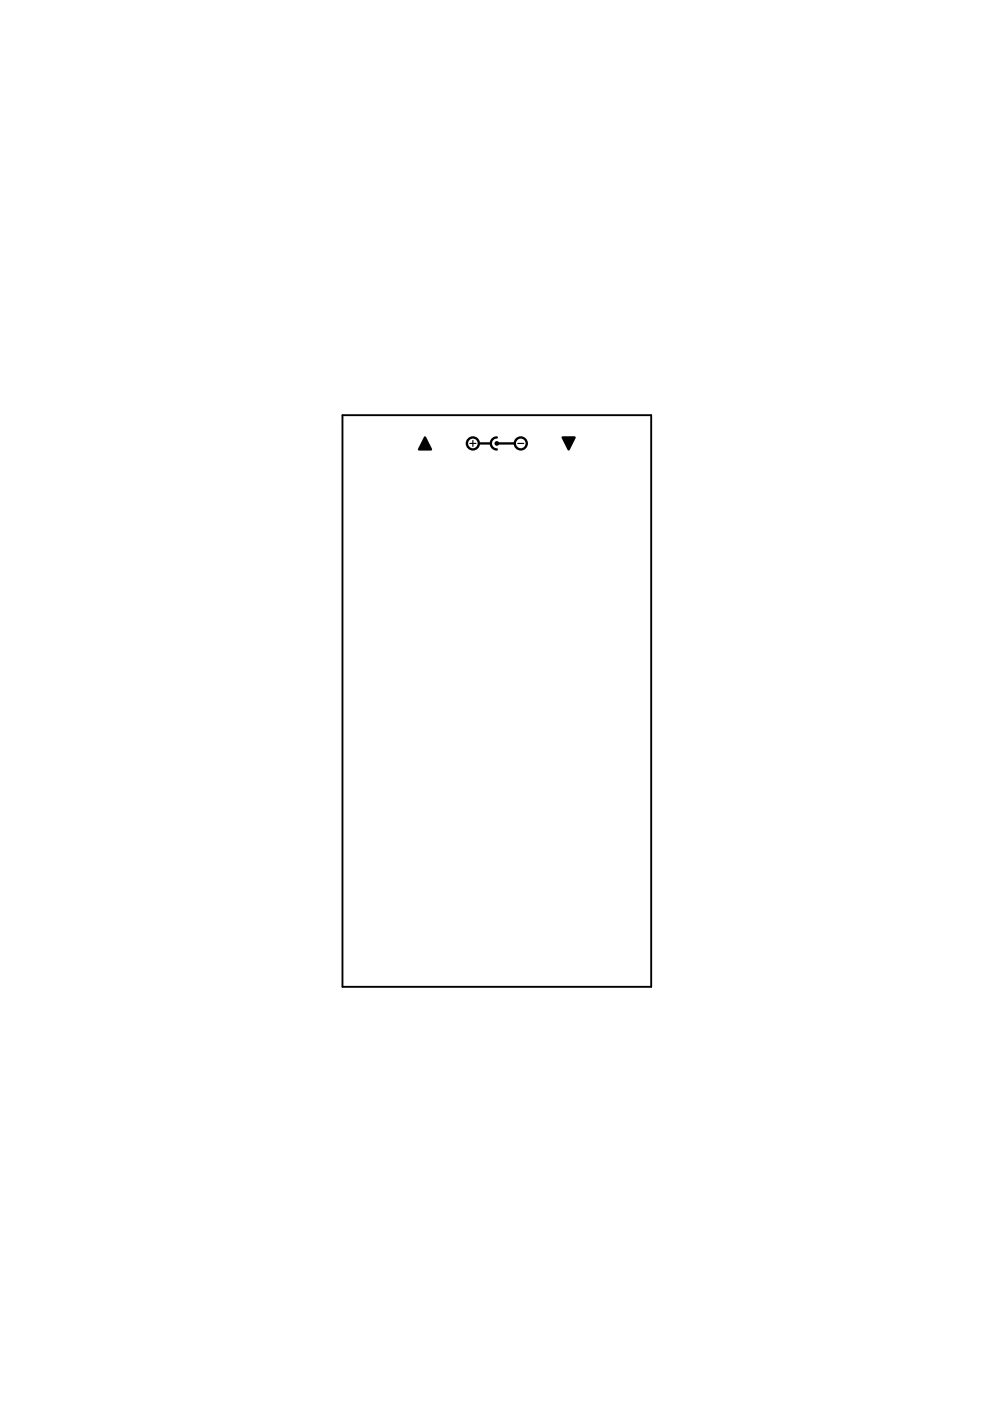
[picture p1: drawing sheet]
<svg xmlns="http://www.w3.org/2000/svg" width="210mm" height="297mm" viewBox="0 0 210 297" stroke-linecap="round" stroke-linejoin="round" font-family="sans-serif">
<g fill="none" stroke="#000" stroke-width=".5">
<path d="M101.6 94h2.5M105.4 92.7a1.27 1.27 0 0 0-1.3 1.3 1.27 1.27 0 0 0 1.3 1.3M105.4 94h3.8"/>
<circle cx="100.3" cy="94" r="1.27"/>
<circle cx="105.4" cy="94" r=".25"/>
<circle cx="110.5" cy="94" r="1.27"/>
</g>
<path d="M90.2 92.7l1.2 2.6h-2.5zM119.4 92.7h2.5l-1.3 2.6z" fill="#000" stroke="#000" stroke-width=".5"/>
<path d="M99.7 94h1.3M100.3 93.4v1.3M109.9 94h1.2" fill="none" stroke="#000" stroke-width=".25"/>
<path d="M72.7 88h65.5v121.2h-65.5z" fill="none" stroke="#000" stroke-width=".4"/>
</svg>
